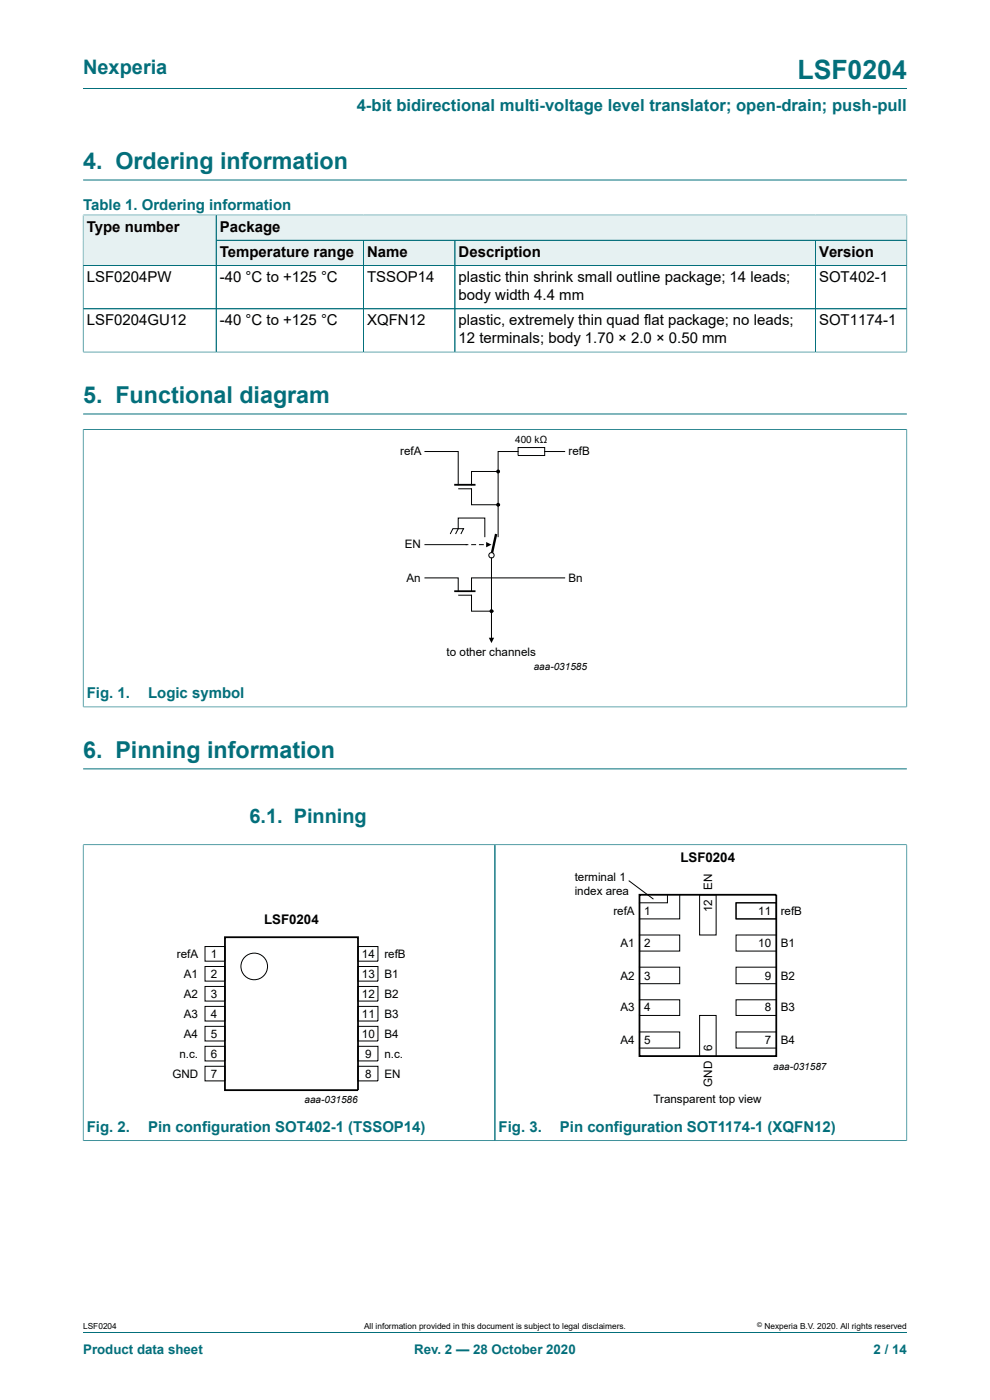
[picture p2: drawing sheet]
<svg xmlns="http://www.w3.org/2000/svg" width="210mm" height="297mm" viewBox="0 0 210 297" stroke-linecap="round" stroke-linejoin="round" font-family="sans-serif">
<defs><g id="words">
<text font-size="5.6" fill="#036f7b" x="169.2" y="16.8">LSF0204</text>
<g font-size="4.9" fill="#036f7b">
<text x="17.6" y="35.9">4. Ordering information</text>
<text x="17.6" y="85.5">5. Functional diagram</text>
<text x="17.6" y="160.8">6. Pinning information</text>
</g>
<g font-size="4.2" fill="#036f7b">
<text x="17.6" y="15.6">Nexperia</text>
<text x="52.9" y="174.6">6.1. Pinning</text>
</g>
<text font-size="3.5" fill="#036f7b" x="75.7" y="23.7">4-bit bidirectional multi-voltage level translator; open-drain; push-pull</text>
<g font-size="3.2" fill="#036f7b">
<text x="17.6" y="44.5">Table 1. Ordering information</text>
<text x="18.4" y="148.1">Fig. 1.</text>
<text x="31.4" y="148.1">Logic symbol</text>
<text x="18.4" y="240.1">Fig. 2.</text>
<text x="31.4" y="240.1">Pin configuration SOT402-1 (TSSOP14)</text>
<text x="105.8" y="240.1">Fig. 3.</text>
<text x="118.8" y="240.1">Pin configuration SOT1174-1 (XQFN12)</text>
</g>
<g font-size="3.2">
<text x="18.4" y="49.1">Type number</text>
<text x="46.6" y="49.1">Package</text>
<text x="18.4" y="59.8">LSF0204PW</text>
<text x="46.6" y="54.5">Temperature range</text>
<text x="46.6" y="59.8">-40 °C to +125 °C</text>
<text x="77.9" y="54.5">Name</text>
<text x="77.9" y="59.8">TSSOP14</text>
<text x="97.3" y="54.5">Description</text>
<text x="97.3" y="59.8">plastic thin shrink small outline package; 14 leads;</text>
<text x="173.7" y="54.5">Version</text>
<text x="173.7" y="59.8">SOT402-1</text>
<text x="97.3" y="63.7">body width 4.4 mm</text>
<text x="18.4" y="69">LSF0204GU12</text>
<text x="46.6" y="69">-40 °C to +125 °C</text>
<text x="77.9" y="69">XQFN12</text>
<text x="97.3" y="69">plastic, extremely thin quad flat package; no leads;</text>
<text x="173.7" y="69">SOT1174-1</text>
<text x="97.3" y="72.8">12 terminals; body 1.70 × 2.0 × 0.50 mm</text>
</g>
<g font-size="2.8">
<text x="144.3" y="182.8">LSF0204</text>
<text x="56" y="196">LSF0204</text>
</g>
<g font-size="2.8" fill="#036f7b">
<text x="17.6" y="287.2">Product data sheet</text>
<text x="87.9" y="287.2">Rev. 2 — 28 October 2020</text>
<text x="185.3" y="287.2">2 / 14</text>
</g>
<g font-size="2.5">
<text x="84.9" y="96.6">refA</text>
<text x="120.6" y="96.6">refB</text>
<text x="85.9" y="116.3">EN</text>
<text x="86.2" y="123.4">An</text>
<text x="120.6" y="123.4">Bn</text>
<text x="94.7" y="139.2">to other channels</text>
<text x="121.9" y="186.9">terminal 1</text>
<text x="121.9" y="189.9">index area</text>
<text x="151.1" y="188.9" transform="rotate(-90 151.1 188.9)">EN</text>
<text x="130.1" y="194.1">refA</text>
<text x="136.6" y="194.1">1</text>
<text x="151.1" y="193.6" transform="rotate(-90 151.1 193.6)">12</text>
<text x="160.8" y="194.1">11</text>
<text x="165.6" y="194.1">refB</text>
<text x="37.5" y="203.3">refA</text>
<text x="44.7" y="203.2">1</text>
<text x="76.8" y="203.2">14</text>
<text x="81.5" y="203.3">refB</text>
<text x="131.6" y="200.9">A1</text>
<text x="136.6" y="200.9">2</text>
<text x="160.8" y="200.9">10</text>
<text x="165.6" y="200.9">B1</text>
<text x="39" y="207.5">A1</text>
<text x="44.7" y="207.5">2</text>
<text x="76.8" y="207.5">13</text>
<text x="81.5" y="207.5">B1</text>
<text x="131.6" y="207.8">A2</text>
<text x="136.6" y="207.8">3</text>
<text x="162.2" y="207.8">9</text>
<text x="165.6" y="207.8">B2</text>
<text x="39" y="211.8">A2</text>
<text x="39" y="216">A3</text>
<text x="44.7" y="211.7">3</text>
<text x="44.7" y="215.9">4</text>
<text x="76.8" y="211.7">12</text>
<text x="76.8" y="215.9">11</text>
<text x="81.5" y="211.8">B2</text>
<text x="81.5" y="216">B3</text>
<text x="131.6" y="214.6">A3</text>
<text x="136.6" y="214.6">4</text>
<text x="162.2" y="214.6">8</text>
<text x="165.6" y="214.6">B3</text>
<text x="39" y="220.2">A4</text>
<text x="44.7" y="220.2">5</text>
<text x="76.8" y="220.2">10</text>
<text x="81.5" y="220.2">B4</text>
<text x="131.6" y="221.4">A4</text>
<text x="136.6" y="221.4">5</text>
<text x="162.2" y="221.4">7</text>
<text x="165.6" y="221.4">B4</text>
<text x="38" y="224.5">n.c.</text>
<text x="44.7" y="224.4">6</text>
<text x="77.5" y="224.5">9</text>
<text x="81.5" y="224.5">n.c.</text>
<text x="151.1" y="223" transform="rotate(-90 151.1 223)">6</text>
<text x="36.6" y="228.7">GND</text>
<text x="44.7" y="228.6">7</text>
<text x="77.5" y="228.7">8</text>
<text x="81.5" y="228.7">EN</text>
<text x="151.1" y="230.5" transform="rotate(-90 151.1 230.5)">GND</text>
<text x="138.6" y="234">Transparent top view</text>
</g>
<g font-size="2.1">
<text x="109.3" y="94.1">400 kΩ</text>
<text x="113.2" y="142.1">aaa-031585</text>
<text x="164" y="226.9">aaa-031587</text>
<text x="64.6" y="234.1">aaa-031586</text>
</g>
<g font-size="1.8">
<text x="17.6" y="282">LSF0204</text>
<text x="77.2" y="282">All information provided in this document is subject to legal disclaimers.</text>
<text x="162.2" y="282">Nexperia B.V. 2020. All rights reserved</text>
</g>
<text font-size="1.4" x="160.6" y="281.6">©</text>
</g></defs>
<path d="M17.6 18.8h174.8M17.6 38.2h174.8M192.4 45.5v5.5h-146.5v-5.4h146.5" fill="none" stroke="#036f7b" stroke-width=".21"/>
<path d="M45.9 45.7h146.4v5.2h-146.4z" fill="#e6f1f2"/>
<path d="M17.6 45.5v10.8h28.3v-10.7h-28.3" fill="none" stroke="#036f7b" stroke-width=".21"/>
<g fill="#e6f1f2">
<path d="M17.7 45.7h28.1v10.6h-28.1z"/>
<path d="M45.9 51h31.1v5.3h-31.1z"/>
</g>
<path d="M45.9 51h31.2v5.3h-31.2z" fill="none" stroke="#036f7b" stroke-width=".21"/>
<path d="M77.2 51h19.2v5.3h-19.2z" fill="#e6f1f2"/>
<path d="M77.1 51h19.4v5.3h-19.4z" fill="none" stroke="#036f7b" stroke-width=".21"/>
<path d="M96.6 51h76.3v5.3h-76.3z" fill="#e6f1f2"/>
<path d="M96.5 51h76.5v5.3h-76.5z" fill="none" stroke="#036f7b" stroke-width=".21"/>
<path d="M173 51h19.3v5.3h-19.3z" fill="#e6f1f2"/>
<g fill="none" stroke="#036f7b" stroke-width=".21">
<path d="M17.6 56.3h174.8M17.6 45.7v29.1M17.7 45.6h174.6M45.9 45.7v29M45.9 51h146.5M77.1 51v23.7M96.5 51v23.7M173 51v23.7M192.4 45.7v29.1M17.6 74.7h174.8M17.6 65.5h174.8M17.6 91.1h174.8"/>
<path d="M17.6 91v59M17.6 87.8h174.8M192.4 91v59M17.6 150h174.8"/>
</g>
<path d="M95.5 113.3l.6-1.1h2.2l-.5 1.1M97.2 112.2l-.6 1.1" fill="none" stroke="#000" stroke-width=".21"/>
<path d="M105.2 113.3l-.9 4.5" fill="none" stroke="#000" stroke-width=".51"/>
<circle cx="104.3" cy="117.8" r=".56" fill="#fefefe"/>
<g fill="none" stroke="#000" stroke-width=".21">
<path d="M90.1 95.8h7.1v7M109.9 95.8h-4.2v18M109.9 94.9h5.6v1.7h-5.6zM115.5 95.8h4.3M90.1 115.5h9.1M97.2 112.2v-2.3h5.6v3.9M97.2 103.7h2.8v3.4h5.7M100.1 115.5h.8M101.7 115.5h.8M103.3 115.5h.4M104.3 118.4v17.5M105.7 100h-5.7v2.8"/>
<path d="M90.1 122.6h7.1v2.8M97.2 126.3h2.8v3.4h4.3M119.8 122.6h-19.8v2.8M133.4 186.8l5.2 3.9M135.6 198.4h8.6v3.4h-8.6M141.6 189.8v1.7h-6M144.2 189.8v5.1h-8.6M148.4 189.8v8.6h3.5v-8.6M156.1 191.5h8.6v3.4h-8.6zM164.7 198.4h-8.6v3.4h8.6M164.7 191.5h-8.6v3.4h8.6M43.5 200.8h4.2v3.1h-4.2z"/>
<path d="M43.5 205h4.2v3.1h-4.2zM43.5 209.3h4.2v3.1h-4.2zM43.5 213.5h4.2v3.1h-4.2zM43.5 217.7h4.2v3.1h-4.2zM75.9 217.7h4.3v3.1h-4.3zM75.9 209.3h4.3v3.1h-4.3zM75.9 213.5h4.3v3.1h-4.3zM75.9 200.8h4.3v3.1h-4.3zM75.9 205h4.3v3.1h-4.3zM135.6 218.9h8.6v3.4h-8.6M135.6 212.1h8.6v3.3h-8.6M135.6 205.2h8.6v3.5h-8.6"/>
<path d="M164.7 205.2h-8.6v3.5h8.6M164.7 212.1h-8.6v3.3h8.6M164.7 218.9h-8.6v3.4h8.6M43.5 222h4.2v3.1h-4.2zM43.5 226.2h4.2v3.1h-4.2zM75.9 226.2h4.3v3.1h-4.3zM75.9 222h4.3v3.1h-4.3zM148.4 224v-8.6h3.5v8.6"/>
<circle cx="104.3" cy="117.8" r=".56"/>
<circle cx="53.9" cy="205" r="2.82"/>
</g>
<g fill="#000">
<path d="M103.1 115l1.2 .5-1.2 .6zM103.7 135.3h1.1l-.5 1.1z"/>
<circle cx="105.7" cy="100" r=".28"/>
<circle cx="105.7" cy="107.1" r=".28"/>
<circle cx="104.3" cy="129.7" r=".28"/>
</g>
<g fill="none" stroke="#000" stroke-width=".25">
<path d="M148.4 189.8h3.5"/>
<circle cx="105.7" cy="100" r=".28"/>
<circle cx="105.7" cy="107.1" r=".28"/>
<circle cx="104.3" cy="129.7" r=".28"/>
</g>
<path d="M96.4 102.8h4.5M96.4 125.4h4.5M47.7 198.8h28.2v32.5h-28.2zM135.6 189.8h29.1v34.2h-29.1z" fill="none" stroke="#000" stroke-width=".38"/>
<path d="M17.6 91.2v58.7M17.7 91.1h174.6M192.4 91.2v58.7M17.7 150h174.6M17.6 179.2h174.8M17.6 179.1v63M17.6 163.1h174.8M105 179.2v62.8M192.4 179.1v63M17.6 242h174.8M17.6 282.6h174.8" fill="none" stroke="#036f7b" stroke-width=".21"/>
<use href="#words"/>
</svg>
